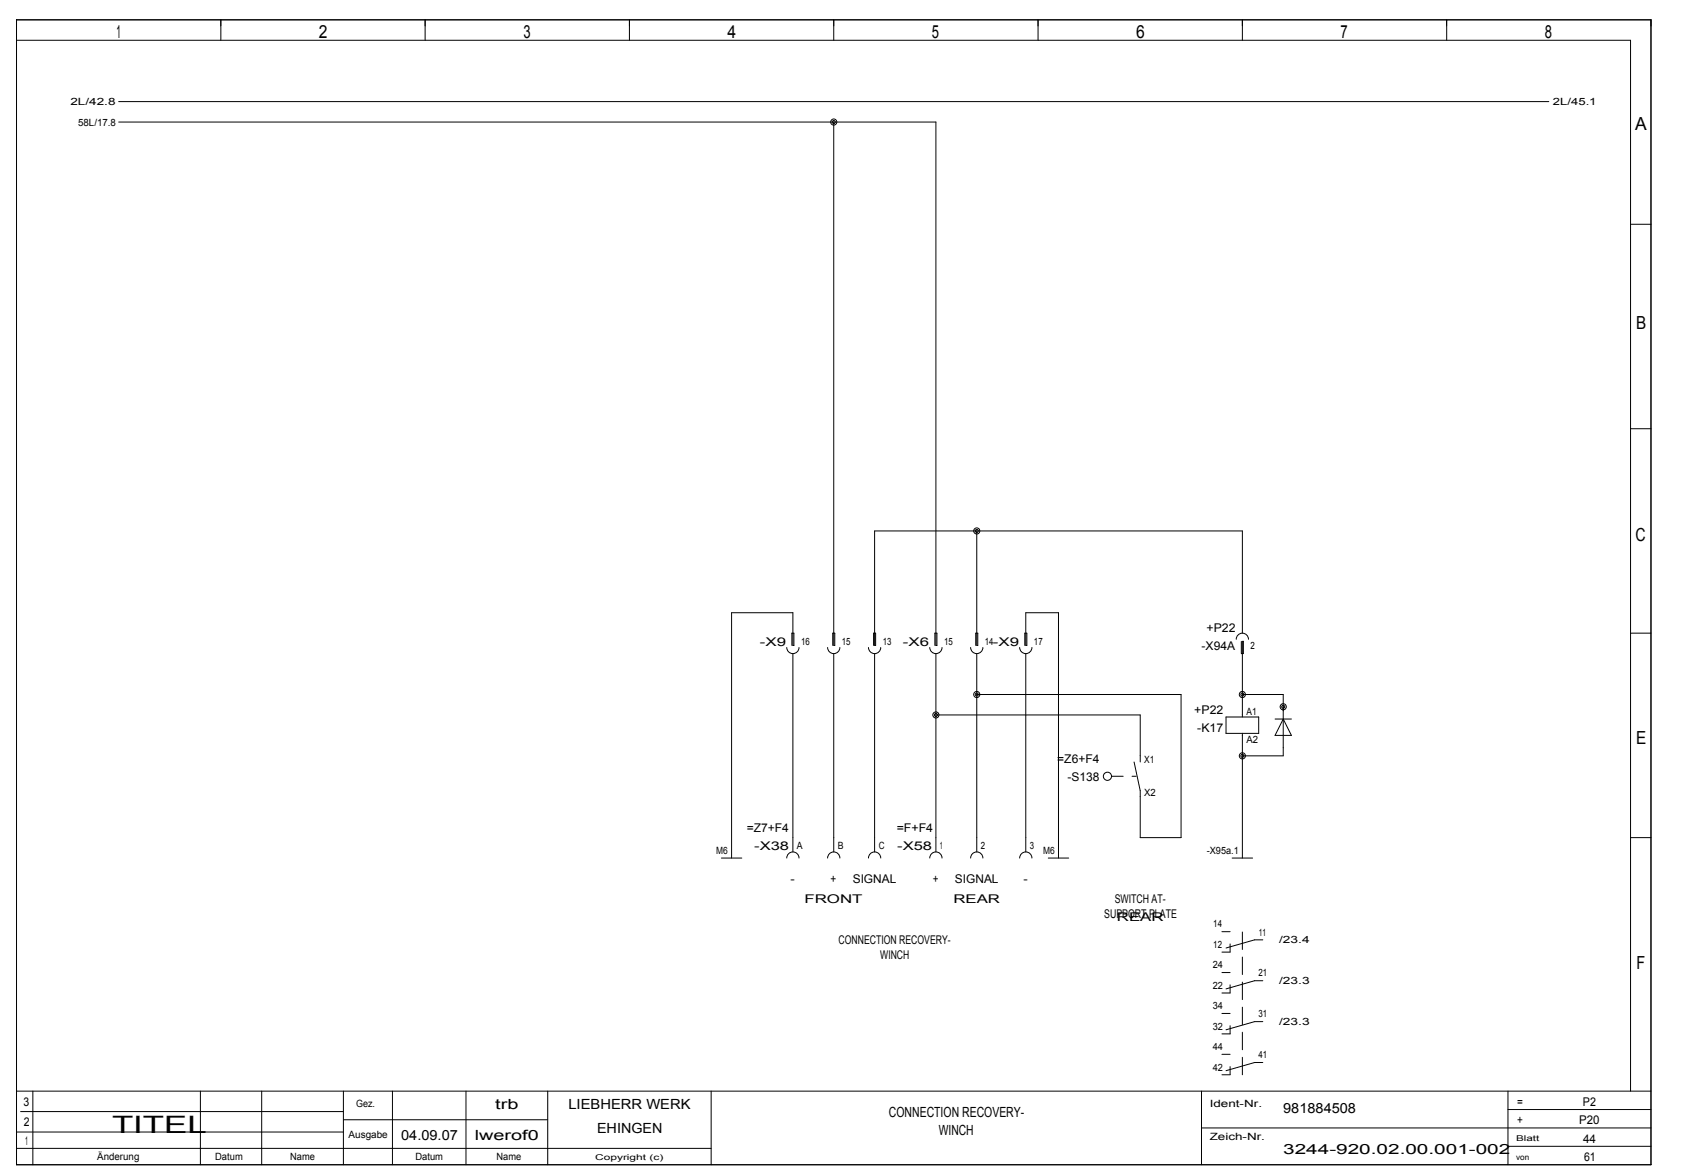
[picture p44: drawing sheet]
<svg xmlns="http://www.w3.org/2000/svg" width="408mm" height="284mm" viewBox="0 0 408 284" stroke-linecap="round" stroke-linejoin="round" font-family="sans-serif">
<defs><g id="words">
<text font-size="5.8" x="27.2" y="274.3">TITEL</text>
<g font-size="4.4">
<text x="28.2" y="9.3">1</text>
<text x="77.3" y="9.3">2</text>
<text x="126.8" y="9.3">3</text>
<text x="176.2" y="9.3">4</text>
<text x="225.8" y="9.3">5</text>
<text x="275.2" y="9.3">6</text>
<text x="324.8" y="9.3">7</text>
<text x="374.3" y="9.3">8</text>
<text x="396.2" y="31.6">A</text>
<text x="396.4" y="79.6">B</text>
<text x="396.2" y="131.1">C</text>
<text x="396.4" y="180.1">E</text>
<text x="396.5" y="234.5">F</text>
</g>
<g font-size="3.4">
<text x="120" y="268.5">trb</text>
<text x="137.7" y="268.5">LIEBHERR WERK</text>
<text x="310.9" y="269.5">981884508</text>
<text x="97.2" y="275.9">04.09.07</text>
<text x="115" y="275.9">lwerof0</text>
<text x="144.6" y="274.4">EHINGEN</text>
<text x="215.4" y="270.4">CONNECTION RECOVERY-</text>
<text x="227.4" y="274.8">WINCH</text>
<text x="310.9" y="279.4">3244­920.02.00.001­002</text>
</g>
<g font-size="2.9">
<text x="292.3" y="153">+P22</text>
<text x="184.1" y="156.4">­X9</text>
<text x="218.8" y="156.4">­X6</text>
<text x="240.6" y="156.4">­X9</text>
<text x="291.1" y="157.4">­X94A</text>
<text x="289.4" y="172.8">+P22</text>
<text x="290.1" y="177.2">­K17</text>
<text x="256.2" y="184.7">=Z6+F4</text>
<text x="258.7" y="189">­S138</text>
<text x="180.9" y="201.5">=Z7+F4</text>
<text x="217.3" y="201.5">=F+F4</text>
<text x="182.7" y="205.9">­X38</text>
<text x="217.4" y="205.9">­X58</text>
<text x="191.5" y="213.8">­</text>
<text x="201.2" y="213.8">+</text>
<text x="206.6" y="213.8">SIGNAL</text>
<text x="226" y="213.8">+</text>
<text x="231.4" y="213.8">SIGNAL</text>
<text x="248" y="213.8">­</text>
<text x="194.9" y="218.7">FRONT</text>
<text x="231" y="218.7">REAR</text>
<text x="270.1" y="218.7">SWITCH AT-</text>
<text x="267.5" y="222.4">SUPPORT PLATE</text>
<text x="270.6" y="223">REAR</text>
<text x="203.2" y="228.6">CONNECTION RECOVERY-</text>
<text x="213.3" y="232.3">WINCH</text>
<text x="5.7" y="267.8">3</text>
<text x="367.6" y="267.8">=</text>
<text x="383.5" y="267.8">P2</text>
<text x="5.8" y="272.7">2</text>
<text x="367.6" y="272.2">+</text>
<text x="382.6" y="272.2">P20</text>
<text x="6.1" y="277.2">1</text>
<text x="383.5" y="276.7">44</text>
<text x="383.8" y="281.1">61</text>
</g>
<g font-size="2.4">
<text x="17.1" y="25.5">2L/42.8</text>
<text x="376.2" y="25.5">2L/45.1</text>
<text x="18.9" y="30.4">58L/17.8</text>
<text x="194.1" y="156.2">16</text>
<text x="204" y="156.2">15</text>
<text x="213.9" y="156.2">13</text>
<text x="228.7" y="156.2">15</text>
<text x="238.6" y="156.2">14</text>
<text x="250.5" y="156.2">17</text>
<text x="303" y="157.1">2</text>
<text x="302" y="173.1">A1</text>
<text x="302" y="179.9">A2</text>
<text x="277.2" y="184.8">X1</text>
<text x="277.2" y="192.8">X2</text>
<text x="173.5" y="206.6">M6</text>
<text x="193.1" y="205.7">A</text>
<text x="203" y="205.7">B</text>
<text x="212.9" y="205.7">C</text>
<text x="227.7" y="205.7">1</text>
<text x="237.6" y="205.7">2</text>
<text x="249.5" y="205.7">3</text>
<text x="252.7" y="206.6">M6</text>
<text x="292.4" y="206.6">­X95a.1</text>
<text x="294" y="224.5">14</text>
<text x="305" y="226.5">11</text>
<text x="294" y="229.5">12</text>
<text x="309.9" y="228.4">/23.4</text>
<text x="293.9" y="239.4">22</text>
<text x="293.9" y="234.4">24</text>
<text x="304.9" y="236.4">21</text>
<text x="309.9" y="238.3">/23.3</text>
<text x="293.9" y="244.3">34</text>
<text x="293.9" y="249.3">32</text>
<text x="304.9" y="246.3">31</text>
<text x="309.9" y="248.2">/23.3</text>
<text x="293.9" y="254.2">44</text>
<text x="304.9" y="256.2">41</text>
<text x="293.9" y="259.2">42</text>
<text x="86.3" y="268">Gez.</text>
<text x="293.1" y="268">Ident­Nr.</text>
<text x="84.4" y="275.5">Ausgabe</text>
<text x="293.1" y="275.9">Zeich­Nr.</text>
<text x="23.5" y="280.9">Änderung</text>
<text x="52.1" y="280.9">Datum</text>
<text x="70.3" y="280.9">Name</text>
<text x="100.6" y="280.9">Datum</text>
<text x="120.3" y="280.9">Name</text>
</g>
<g font-size="1.9">
<text x="144.2" y="280.8">Copyright (c)</text>
<text x="367.3" y="280.8">von</text>
<text x="367.3" y="276.4">Blatt</text>
</g>
</g></defs>
<g fill="none" stroke="#000" stroke-width=".24">
<path d="M4 4.8h396v277.2h-396zM4 9.8h391.1v254.4M53.5 4.8v5M103 4.8v5M152.5 4.8v5M202 4.8v5M251.5 4.8v5M301 4.8v5M350.5 4.8v5M28.8 29.6h198v126.7h.2v-3h-.5v3M28.8 24.6h346.5M202 29.6v126.7h.2v-3h-.4v3"/>
<path d="M395.1 54.3h4.9M395.1 103.8h4.9M236.7 128.6v27.7h.2v-3h-.5v3M190.6 156.8a1.48 1.48 0 0 0 1.5 1.5 1.48 1.48 0 0 0 1.5-1.5M191.9 156.3v-3h.4v3h-.2v-7.9h-14.9v59.4M192.1 158.3v48M200.5 156.8a1.49 1.49 0 0 0 1.5 1.5 1.49 1.49 0 0 0 1.5-1.5M202 158.3v48M210.4 156.8a1.48 1.48 0 0 0 1.5 1.5 1.48 1.48 0 0 0 1.5-1.5M211.9 158.3v48M225.3 156.8a1.48 1.48 0 0 0 1.5 1.5 1.48 1.48 0 0 0 1.4-1.5M226.8 158.3v48"/>
<path d="M235.2 156.8a1.49 1.49 0 0 0 1.4 1.5 1.49 1.49 0 0 0 1.5-1.5M236.7 158.3v48M247 156.8a1.49 1.49 0 0 0 1.5 1.5 1.49 1.49 0 0 0 1.5-1.5M248.3 156.3v-3h.5v3h-.3v-7.9h8v59.4M248.5 158.3v48M299.5 154.8a1.48 1.48 0 0 1 1.5-1.5 1.48 1.48 0 0 1 1.5 1.5M300.8 155.3v3h.4v-3h-.2v18.3M301 153.3v-24.7h-89.1v27.7h.2v-3h-.4v3M395.1 153.3h4.9M226.8 173.1h49.5v11.4M236.7 168.2h49.5v34.6h-9.9v-11.4l-1.5-6.9M297 173.6h8v4h-8z"/>
<path d="M301 177.6v30.2M301 168.2h9.9v14.8h-9.9M308.9 174.1h4M310.9 174.1l2 4h-4zM174.8 207.8h4.9M190.6 207.8a1.48 1.48 0 0 1 1.5-1.5 1.48 1.48 0 0 1 1.5 1.5M200.5 207.8a1.49 1.49 0 0 1 1.5-1.5 1.49 1.49 0 0 1 1.5 1.5M210.4 207.8a1.48 1.48 0 0 1 1.5-1.5 1.48 1.48 0 0 1 1.5 1.5M225.3 207.8a1.48 1.48 0 0 1 1.5-1.5 1.48 1.48 0 0 1 1.4 1.5M235.2 207.8a1.49 1.49 0 0 1 1.4-1.5 1.49 1.49 0 0 1 1.5 1.5M247 207.8a1.49 1.49 0 0 1 1.5-1.5 1.49 1.49 0 0 1 1.5 1.5M254 207.8h4.9"/>
<path d="M298.5 207.8h5M395.1 202.8h4.9M296.1 235.5h1.9M296.1 225.6h1.9M298 228.5v2h-1.9M298 238.4v2h-1.9M305.9 237.5h-1.9l-7 1.9M305.9 227.6h-1.9l-7 1.9M296.1 255.3h1.9M296.1 245.4h1.9M298 248.3v2h-1.9M298 258.2v2h-1.9"/>
<path d="M305.9 257.3h-1.9l-7 1.9M305.9 247.4h-1.9l-7 1.9M4 278h168.3M4 274.1h79.2M4 264.2h396M5 269.1h78.2M8 264.2v17.8M48.5 264.2v17.8M63.4 264.2v17.8M83.2 264.2v17.8M83.2 271.1h49.5M95.1 264.2v17.8"/>
<path d="M112.9 264.2v17.8M132.7 264.2v17.8M172.3 264.2v17.8M291.1 264.2v17.8M291.1 273.1h108.9M365.4 264.2v17.8M365.4 277.5h34.6M365.4 268.6h34.6"/>
<circle cx="202" cy="29.5" r=".74"/>
<circle cx="202" cy="29.6" r=".37"/>
<circle cx="236.6" cy="128.5" r=".74"/>
<circle cx="236.6" cy="128.6" r=".37"/>
<circle cx="226.7" cy="173.1" r=".74"/>
<circle cx="226.7" cy="173.1" r=".37"/>
<circle cx="236.6" cy="168.1" r=".74"/>
<circle cx="236.6" cy="168.2" r=".37"/>
<circle cx="301" cy="168.2" r=".37"/>
<circle cx="301" cy="168.1" r=".74"/>
<circle cx="310.9" cy="171.1" r=".37"/>
<circle cx="310.9" cy="171.1" r=".74"/>
<circle cx="268.3" cy="187.9" r=".99"/>
<circle cx="301" cy="183" r=".37"/>
<circle cx="301" cy="183" r=".74"/>
</g>
<path d="M269.3 188h5M274.3 188h1" fill="none" stroke="#000" stroke-width=".24" stroke-dasharray="2.8 2.8 .4 2.8"/>
<path d="M301 260.2v-35.6" fill="none" stroke="#000" stroke-width=".24" stroke-dasharray="4.2 1.8"/>
<use href="#words"/>
</svg>
